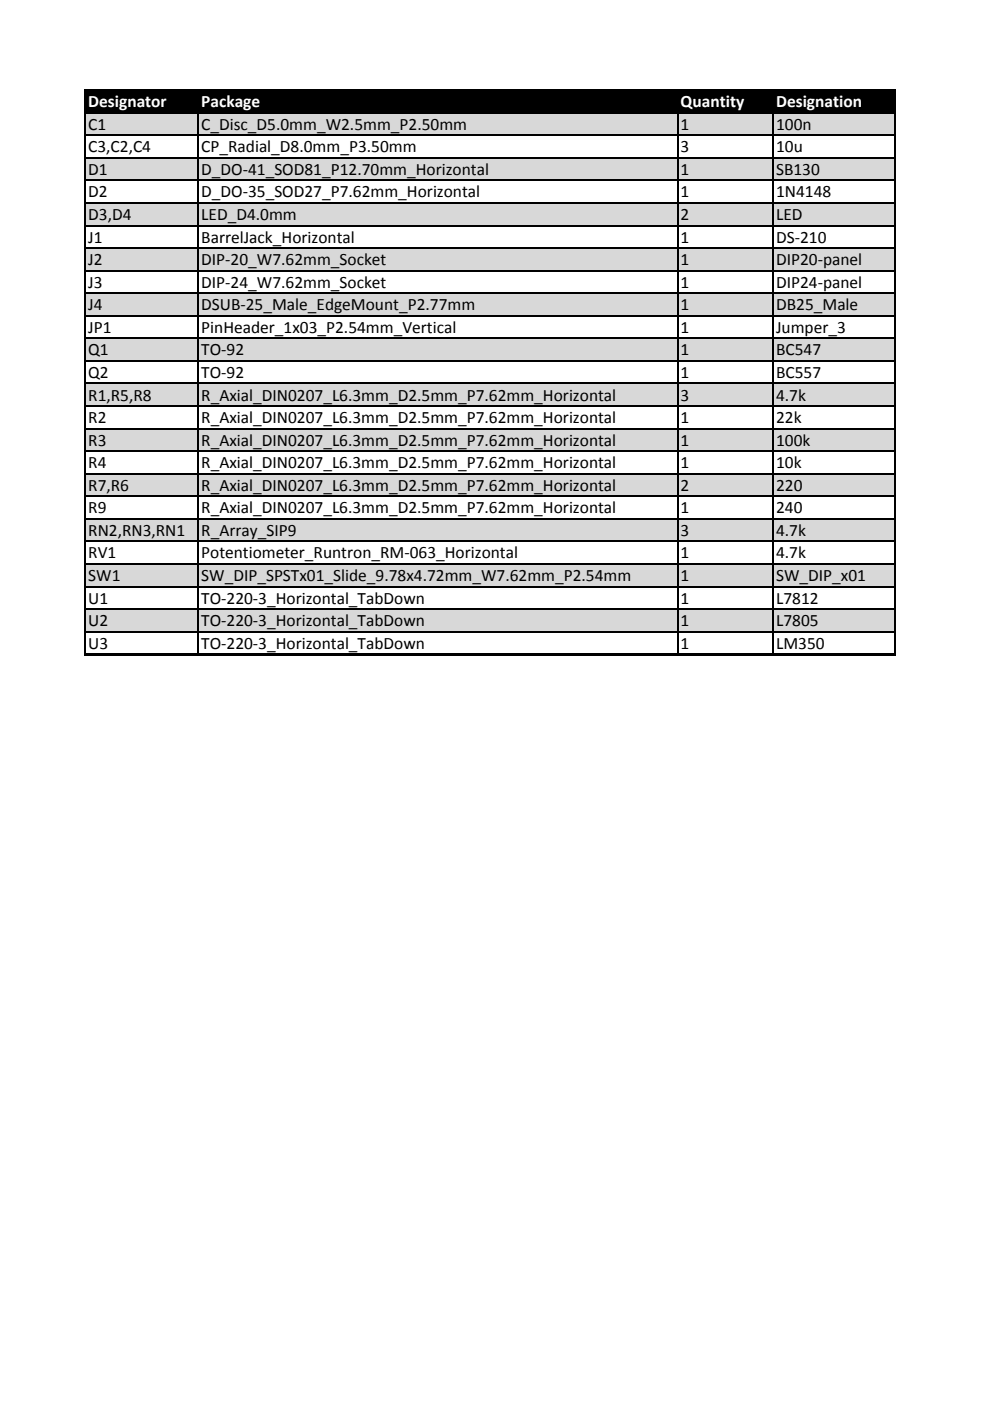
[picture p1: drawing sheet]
<svg xmlns="http://www.w3.org/2000/svg" width="210mm" height="297mm" viewBox="0 0 210 297" stroke-linecap="round" stroke-linejoin="round" font-family="sans-serif">
<defs><g id="words">
<g font-size="3.7" fill="#fff">
<text x="18.7" y="22.7">Designator</text>
<text x="42.7" y="22.7">Package</text>
<text x="144.3" y="22.7">Quantity</text>
<text x="164.5" y="22.7">Designation</text>
</g>
<g font-size="3.7">
<text x="18.7" y="27.5">C1</text>
<text x="42.7" y="27.5">C_Disc_D5.0mm_W2.5mm_P2.50mm</text>
<text x="144.3" y="27.5">1</text>
<text x="164.5" y="27.5">100n</text>
<text x="18.7" y="32.3">C3,C2,C4</text>
<text x="42.7" y="32.3">CP_Radial_D8.0mm_P3.50mm</text>
<text x="144.3" y="32.3">3</text>
<text x="164.5" y="32.3">10u</text>
<text x="18.7" y="37.1">D1</text>
<text x="18.7" y="41.9">D2</text>
<text x="42.7" y="37.1">D_DO-41_SOD81_P12.70mm_Horizontal</text>
<text x="42.7" y="41.9">D_DO-35_SOD27_P7.62mm_Horizontal</text>
<text x="144.3" y="37.1">1</text>
<text x="144.3" y="41.9">1</text>
<text x="164.5" y="37.1">SB130</text>
<text x="164.5" y="41.9">1N4148</text>
<text x="18.7" y="46.7">D3,D4</text>
<text x="42.7" y="46.7">LED_D4.0mm</text>
<text x="144.3" y="46.7">2</text>
<text x="164.5" y="46.7">LED</text>
<text x="18.7" y="51.4">J1</text>
<text x="42.7" y="51.4">BarrelJack_Horizontal</text>
<text x="144.3" y="51.4">1</text>
<text x="164.5" y="51.4">DS-210</text>
<text x="18.7" y="56.2">J2</text>
<text x="42.7" y="56.2">DIP-20_W7.62mm_Socket</text>
<text x="144.3" y="56.2">1</text>
<text x="164.5" y="56.2">DIP20-panel</text>
<text x="18.7" y="61">J3</text>
<text x="18.7" y="65.8">J4</text>
<text x="42.7" y="61">DIP-24_W7.62mm_Socket</text>
<text x="42.7" y="65.8">DSUB-25_Male_EdgeMount_P2.77mm</text>
<text x="144.3" y="61">1</text>
<text x="144.3" y="65.8">1</text>
<text x="164.5" y="61">DIP24-panel</text>
<text x="164.5" y="65.8">DB25_Male</text>
<text x="18.7" y="70.6">JP1</text>
<text x="42.7" y="70.6">PinHeader_1x03_P2.54mm_Vertical</text>
<text x="144.3" y="70.6">1</text>
<text x="164.5" y="70.6">Jumper_3</text>
<text x="18.7" y="75.4">Q1</text>
<text x="42.7" y="75.4">TO-92</text>
<text x="144.3" y="75.4">1</text>
<text x="164.5" y="75.4">BC547</text>
<text x="18.7" y="80.1">Q2</text>
<text x="42.7" y="80.1">TO-92</text>
<text x="144.3" y="80.1">1</text>
<text x="164.5" y="80.1">BC557</text>
<text x="18.7" y="84.9">R1,R5,R8</text>
<text x="18.7" y="89.7">R2</text>
<text x="42.7" y="84.9">R_Axial_DIN0207_L6.3mm_D2.5mm_P7.62mm_Horizontal</text>
<text x="42.7" y="89.7">R_Axial_DIN0207_L6.3mm_D2.5mm_P7.62mm_Horizontal</text>
<text x="144.3" y="84.9">3</text>
<text x="144.3" y="89.7">1</text>
<text x="164.5" y="84.9">4.7k</text>
<text x="164.5" y="89.7">22k</text>
<text x="18.7" y="94.5">R3</text>
<text x="42.7" y="94.5">R_Axial_DIN0207_L6.3mm_D2.5mm_P7.62mm_Horizontal</text>
<text x="144.3" y="94.5">1</text>
<text x="164.5" y="94.5">100k</text>
<text x="18.7" y="99.3">R4</text>
<text x="42.7" y="99.3">R_Axial_DIN0207_L6.3mm_D2.5mm_P7.62mm_Horizontal</text>
<text x="144.3" y="99.3">1</text>
<text x="164.5" y="99.3">10k</text>
<text x="18.7" y="104.1">R7,R6</text>
<text x="42.7" y="104.1">R_Axial_DIN0207_L6.3mm_D2.5mm_P7.62mm_Horizontal</text>
<text x="144.3" y="104.1">2</text>
<text x="164.5" y="104.1">220</text>
<text x="18.7" y="108.8">R9</text>
<text x="18.7" y="113.6">RN2,RN3,RN1</text>
<text x="42.7" y="108.8">R_Axial_DIN0207_L6.3mm_D2.5mm_P7.62mm_Horizontal</text>
<text x="42.7" y="113.6">R_Array_SIP9</text>
<text x="144.3" y="108.8">1</text>
<text x="144.3" y="113.6">3</text>
<text x="164.5" y="108.8">240</text>
<text x="164.5" y="113.6">4.7k</text>
<text x="18.7" y="118.4">RV1</text>
<text x="42.7" y="118.4">Potentiometer_Runtron_RM-063_Horizontal</text>
<text x="144.3" y="118.4">1</text>
<text x="164.5" y="118.4">4.7k</text>
<text x="18.7" y="123.2">SW1</text>
<text x="42.7" y="123.2">SW_DIP_SPSTx01_Slide_9.78x4.72mm_W7.62mm_P2.54mm</text>
<text x="144.3" y="123.2">1</text>
<text x="164.5" y="123.2">SW_DIP_x01</text>
<text x="18.7" y="128">U1</text>
<text x="42.7" y="128">TO-220-3_Horizontal_TabDown</text>
<text x="144.3" y="128">1</text>
<text x="164.5" y="128">L7812</text>
<text x="18.7" y="132.8">U2</text>
<text x="18.7" y="137.5">U3</text>
<text x="42.7" y="132.8">TO-220-3_Horizontal_TabDown</text>
<text x="42.7" y="137.5">TO-220-3_Horizontal_TabDown</text>
<text x="144.3" y="132.8">1</text>
<text x="144.3" y="137.5">1</text>
<text x="164.5" y="132.8">L7805</text>
<text x="164.5" y="137.5">LM350</text>
</g>
</g></defs>
<path d="M18.2 19.3h171.6v4.6h-171.6z" fill="#000"/>
<g fill="#d8d8d8">
<path d="M18.2 23.9h171.6v4.8h-171.6z"/>
<path d="M18.2 33.4h171.6v4.9h-171.6z"/>
<path d="M18.2 43h171.6v4.8h-171.6z"/>
<path d="M18.2 52.6h171.6v4.8h-171.6z"/>
<path d="M18.2 62.1h171.6v4.9h-171.6z"/>
<path d="M18.2 71.7h171.6v4.8h-171.6z"/>
<path d="M18.2 81.3h171.6v4.8h-171.6z"/>
<path d="M18.2 90.8h171.6v4.9h-171.6z"/>
<path d="M18.2 100.4h171.6v4.8h-171.6z"/>
<path d="M18.2 110h171.6v4.8h-171.6z"/>
<path d="M18.2 119.5h171.6v4.9h-171.6z"/>
<path d="M18.2 129.1h171.6v4.8h-171.6z"/>
</g>
<g fill="none" stroke="#000" stroke-width=".3">
<path d="M18.1 19.4v4.2M42.1 19.4v4.2M143.7 19.4v4.2M163.9 19.4v4.2M189.8 19.4v4.2M18.1 24.2v114.2M18.2 28.7h171.7M18.2 33.5h171.7M18.2 38.2h171.7M42.1 24.2v114.2M143.7 24.2v114.2M163.9 24.2v114.2"/>
<path d="M189.8 24.2v114.2M18.2 43h171.7M18.2 47.8h171.7M18.2 52.6h171.7M18.2 57.4h171.7M18.2 62.2h171.7M18.2 67h171.7M18.2 71.7h171.7M18.2 76.5h171.7M18.2 81.3h171.7M18.2 86.1h171.7M18.2 90.9h171.7"/>
<path d="M18.2 95.7h171.7M18.2 100.4h171.7M18.2 105.2h171.7M18.2 110h171.7M18.2 114.8h171.7M18.2 119.6h171.7M18.2 124.4h171.7M18.2 129.1h171.7M18.2 133.9h171.7"/>
</g>
<path d="M17.9 18.8h172v.6h-172zM17.9 23.6h172v.6h-172zM17.9 138.4h172v.6h-172z" fill="#000"/>
<use href="#words"/>
</svg>
